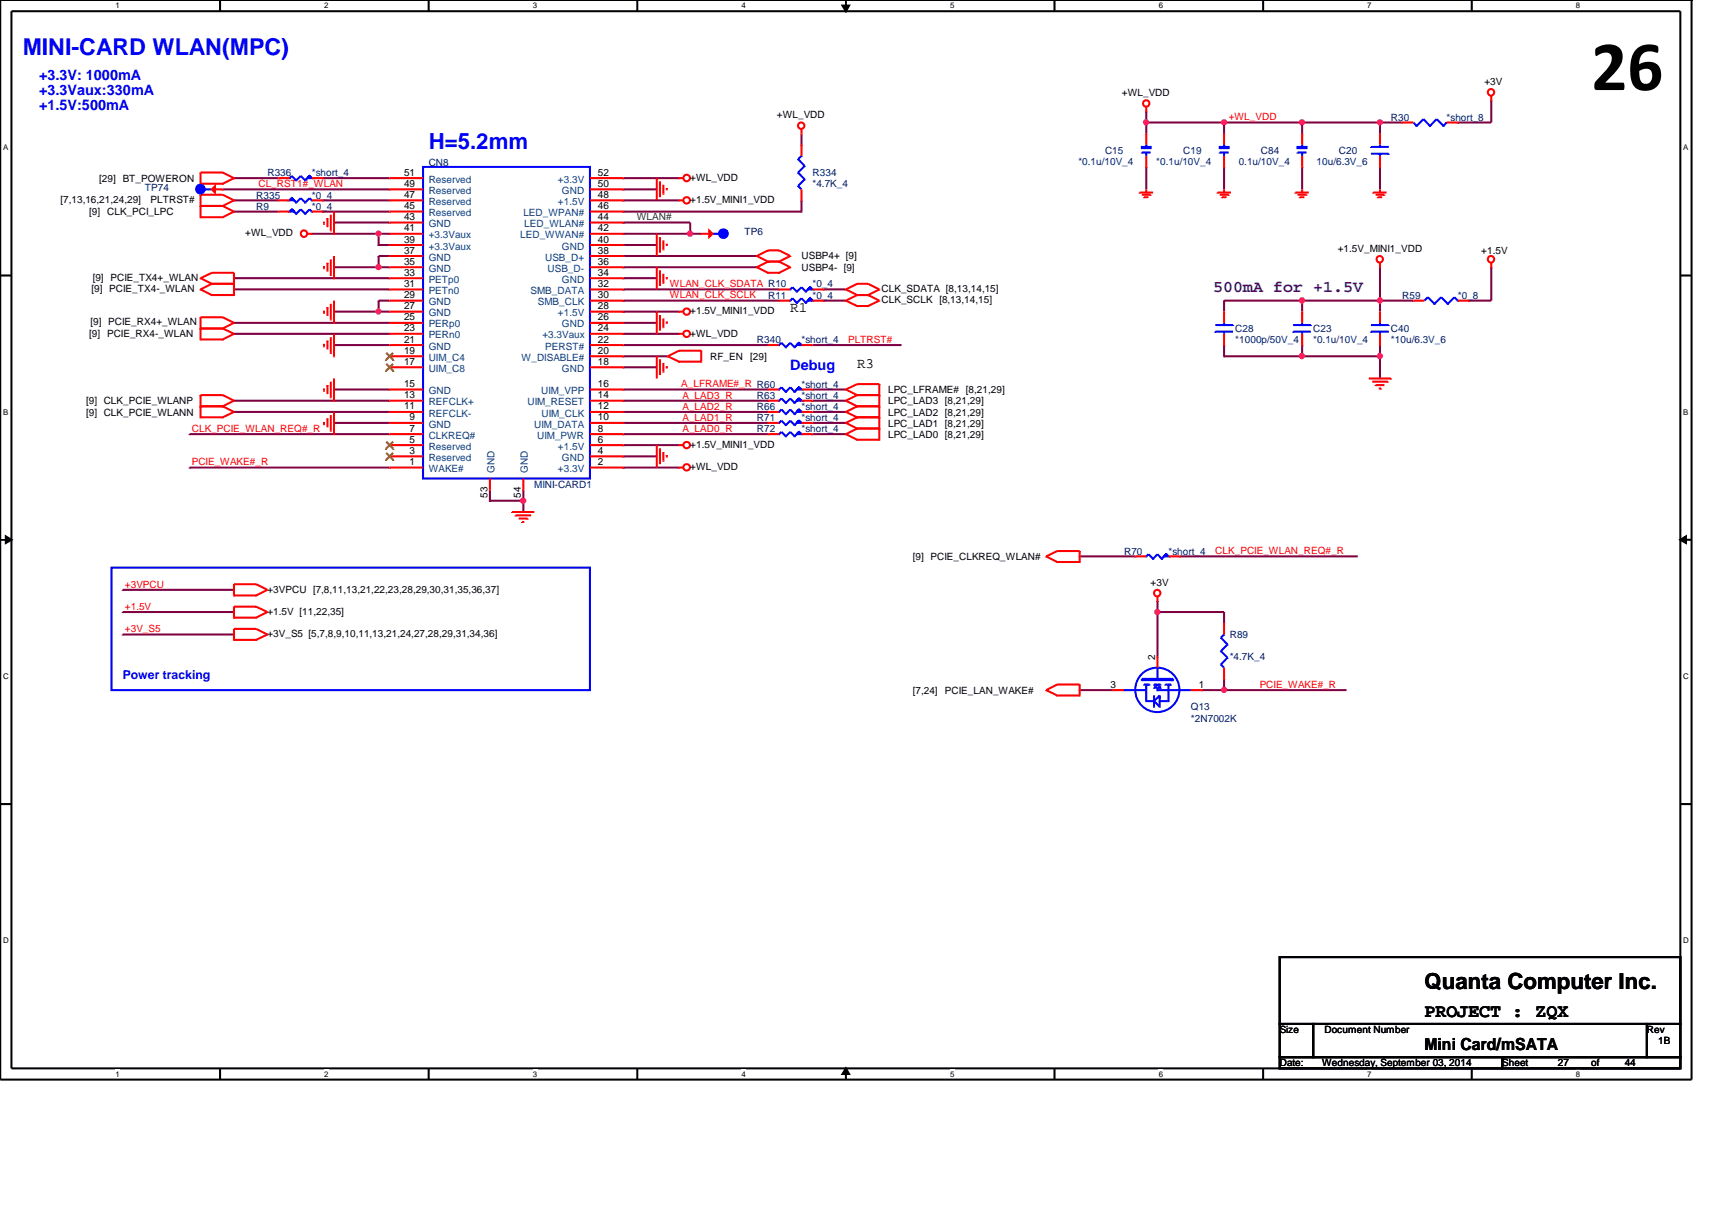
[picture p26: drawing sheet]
<svg xmlns="http://www.w3.org/2000/svg" width="297mm" height="210mm" viewBox="0 0 297 210" stroke-linecap="round" stroke-linejoin="round" font-family="sans-serif">
<defs><g id="words">
<text font-size="12.3" x="276.1" y="15.6">26</text>
<text font-size="4" fill="#00f" x="3.9" y="9.5">MINI-CARD WLAN(MPC)</text>
<text font-size="3.9" fill="#00f" x="74.4" y="25.8">H=5.2mm</text>
<text font-size="3.9" x="247.1" y="171.5">Quanta Computer Inc.</text>
<text font-size="3.3" x="247.1" y="176.4">PROJECT : ZQX</text>
<text font-size="2.9" fill="#400080" x="210.5" y="50.7">500mA for +1.5V</text>
<text font-size="2.9" x="247.1" y="182.2">Mini Card/mSATA</text>
<g font-size="2.5" fill="#00f">
<text x="6.8" y="13.9">+3.3V: 1000mA</text>
<text x="6.8" y="16.5">+3.3Vaux:330mA</text>
<text x="6.8" y="19.1">+1.5V:500mA</text>
<text x="137.1" y="64.1">Debug</text>
</g>
<g font-size="2.5">
<text x="137.1" y="54.1">R1</text>
<text x="148.7" y="63.8">R3</text>
</g>
<text font-size="2.1" fill="#00f" x="21.3" y="117.8">Power tracking</text>
<g font-size="1.7">
<text x="194.6" y="16.7">+WL_VDD</text>
<text x="257.6" y="14.7">+3V</text>
<text x="134.8" y="20.5">+WL_VDD</text>
<text x="10.5" y="35.2">[7,13,16,21,24,29]</text>
<text x="17.2" y="31.5">[29] BT_POWERON</text>
<text x="26.1" y="35.2">PLTRST#</text>
<text x="70.1" y="30.5">51</text>
<text x="70.1" y="32.4">49</text>
<text x="70.1" y="34.3">47</text>
<text x="103.7" y="30.5">52</text>
<text x="103.7" y="32.4">50</text>
<text x="103.7" y="34.3">48</text>
<text x="119.8" y="35.2">+1.5V_MINI1_VDD</text>
<text x="119.8" y="31.4">+WL_VDD</text>
<text x="15.5" y="37.3">[9] CLK_PCI_LPC</text>
<text x="42.5" y="41">+WL_VDD</text>
<text x="70.1" y="36.3">45</text>
<text x="70.1" y="38.2">43</text>
<text x="70.1" y="40.1">41</text>
<text x="103.7" y="36.3">46</text>
<text x="103.7" y="38.2">44</text>
<text x="103.7" y="40.1">42</text>
<text x="70.1" y="42.1">39</text>
<text x="70.1" y="44">37</text>
<text x="70.1" y="45.9">35</text>
<text x="70.1" y="47.8">33</text>
<text x="103.7" y="42.1">40</text>
<text x="103.7" y="44">38</text>
<text x="103.7" y="45.9">36</text>
<text x="103.7" y="47.8">34</text>
<text x="139.1" y="44.9">USBP4+ [9]</text>
<text x="139.1" y="47">USBP4- [9]</text>
<text x="232.1" y="43.7">+1.5V_MINI1_VDD</text>
<text x="257" y="44.1">+1.5V</text>
<text x="15.9" y="50.7">[9] PCIE_TX4-_WLAN</text>
<text x="16.1" y="48.7">[9] PCIE_TX4+_WLAN</text>
<text x="70.1" y="49.8">31</text>
<text x="70.1" y="51.7">29</text>
<text x="70.1" y="53.6">27</text>
<text x="103.7" y="49.8">32</text>
<text x="103.7" y="51.7">30</text>
<text x="103.7" y="53.6">28</text>
<text x="152.9" y="50.7">CLK_SDATA [8,13,14,15]</text>
<text x="152.9" y="52.6">CLK_SCLK [8,13,14,15]</text>
<text x="15.5" y="58.4">[9] PCIE_RX4-_WLAN</text>
<text x="15.7" y="56.4">[9] PCIE_RX4+_WLAN</text>
<text x="70.1" y="55.6">25</text>
<text x="70.1" y="57.5">23</text>
<text x="70.1" y="59.4">21</text>
<text x="103.7" y="55.6">26</text>
<text x="103.7" y="57.5">24</text>
<text x="103.7" y="59.4">22</text>
<text x="119.8" y="58.4">+WL_VDD</text>
<text x="119.8" y="54.5">+1.5V_MINI1_VDD</text>
<text x="70.1" y="61.4">19</text>
<text x="70.1" y="63.3">17</text>
<text x="103.7" y="61.4">20</text>
<text x="103.7" y="63.3">18</text>
<text x="123.2" y="62.4">RF_EN</text>
<text x="130.2" y="62.4">[29]</text>
<text x="14.9" y="70.1">[9] CLK_PCIE_WLANP</text>
<text x="70.1" y="67.1">15</text>
<text x="70.1" y="69.1">13</text>
<text x="70.1" y="71">11</text>
<text x="103.7" y="67.1">16</text>
<text x="103.7" y="69.1">14</text>
<text x="103.7" y="71">12</text>
<text x="154.1" y="68.2">LPC_LFRAME# [8,21,29]</text>
<text x="154.1" y="70.1">LPC_LAD3 [8,21,29]</text>
<text x="14.9" y="72.1">[9] CLK_PCIE_WLANN</text>
<text x="71.1" y="72.9">9</text>
<text x="71.1" y="74.9">7</text>
<text x="71.1" y="76.8">5</text>
<text x="103.7" y="76.8">6</text>
<text x="103.7" y="72.9">10</text>
<text x="103.7" y="74.9">8</text>
<text x="119.8" y="77.7">+1.5V_MINI1_VDD</text>
<text x="154.1" y="72.1">LPC_LAD2 [8,21,29]</text>
<text x="154.1" y="74">LPC_LAD1 [8,21,29]</text>
<text x="154.1" y="75.9">LPC_LAD0 [8,21,29]</text>
<text x="71.1" y="78.7">3</text>
<text x="71.1" y="80.7">1</text>
<text x="103.7" y="78.7">4</text>
<text x="103.7" y="80.7">2</text>
<text x="119.8" y="81.5">+WL_VDD</text>
<text x="84.6" y="86.3" transform="rotate(-90 84.6 86.3)">53</text>
<text x="90.4" y="86.3" transform="rotate(-90 90.4 86.3)">54</text>
<text x="158.4" y="97.2">[9] PCIE_CLKREQ_WLAN#</text>
<text x="199.6" y="101.6">+3V</text>
<text x="46.4" y="106.6">+1.5V [11,22,35]</text>
<text x="46.4" y="102.8">+3VPCU [7,8,11,13,21,22,23,28,29,30,31,35,36,37]</text>
<text x="46.4" y="110.5">+3V_S5 [5,7,8,9,10,11,13,21,24,27,28,29,31,34,36]</text>
<text x="192.7" y="119.3">3</text>
<text x="200.4" y="114.5" transform="rotate(-90 200.4 114.5)">2</text>
<text x="208" y="119.3">1</text>
<text x="158.4" y="120.4">[7,24]</text>
<text x="164" y="120.4">PCIE_LAN_WAKE#</text>
<text x="222" y="179.2">Size</text>
<text x="229.8" y="179.2">Document Number</text>
<text x="285.7" y="179.2">Rev</text>
<text x="222" y="185">Date:</text>
<text x="229.4" y="185">Wednesday, September 03, 2014</text>
<text x="260.6" y="185">Sheet</text>
<text x="270.3" y="185">27</text>
<text x="276.1" y="185">of</text>
<text x="281.9" y="185">44</text>
<text x="287.7" y="181.1">1B</text>
</g>
<g font-size="1.7" fill="#f00">
<text x="213.2" y="20.9">+WL_VDD</text>
<text x="44.8" y="32.5">CL_RST1#_WLAN</text>
<text x="116.2" y="49.8">WLAN_CLK_SDATA R10</text>
<text x="116.2" y="51.8">WLAN_CLK_SCLK</text>
<text x="147.1" y="59.5">PLTRST#</text>
<text x="118.2" y="67.2">A_LFRAME#_R R60</text>
<text x="118.4" y="69.1">A_LAD3_R</text>
<text x="118.4" y="71.1">A_LAD2_R</text>
<text x="33.3" y="74.9">CLK_PCIE_WLAN_REQ#_R</text>
<text x="118.4" y="74.9">A_LAD0_R</text>
<text x="118.4" y="73">A_LAD1_R</text>
<text x="33.3" y="80.7">PCIE_WAKE#_R</text>
<text x="21.7" y="101.9">+3VPCU</text>
<text x="210.9" y="96.1">CLK_PCIE_WLAN_REQ#_R</text>
<text x="21.7" y="105.8">+1.5V</text>
<text x="21.7" y="109.7">+3V_S5</text>
<text x="218.6" y="119.3">PCIE_WAKE#_R</text>
</g>
<g font-size="1.7" fill="#000080">
<text x="241.3" y="20.9">R30</text>
<text x="251" y="20.9">*short_8</text>
<text x="74.4" y="28.8">CN8</text>
<text x="187.1" y="28.7">*0.1u/10V_4</text>
<text x="191.7" y="26.7">C15</text>
<text x="200.6" y="28.7">*0.1u/10V_4</text>
<text x="205.3" y="26.7">C19</text>
<text x="214.9" y="28.7">0.1u/10V_4</text>
<text x="218.8" y="26.7">C84</text>
<text x="228.4" y="28.7">10u/6.3V_6</text>
<text x="232.3" y="26.7">C20</text>
<text x="25.1" y="33.1">TP74</text>
<text x="44.4" y="34.5">R335</text>
<text x="46.4" y="30.6">R336</text>
<text x="54.1" y="30.6">*short_4</text>
<text x="54.1" y="34.5">*0_4</text>
<text x="141" y="30.6">R334</text>
<text x="141" y="32.5">*4.7K_4</text>
<text x="44.4" y="36.4">R9</text>
<text x="54.1" y="36.4">*0_4</text>
<text x="129.2" y="40.8">TP6</text>
<text x="133.3" y="51.8">R11</text>
<text x="141" y="49.9">*0_4</text>
<text x="141" y="51.8">*0_4</text>
<text x="243.3" y="51.8">R59</text>
<text x="252.9" y="51.8">*0_8</text>
<text x="131.3" y="59.5">R340</text>
<text x="139.1" y="59.5">*short_4</text>
<text x="214.3" y="57.6">C28</text>
<text x="214.3" y="59.5">*1000p/50V_4</text>
<text x="227.8" y="57.6">C23</text>
<text x="227.8" y="59.5">*0.1u/10V_4</text>
<text x="241.3" y="57.6">C40</text>
<text x="241.3" y="59.5">*10u/6.3V_6</text>
<text x="131.3" y="69.2">R63</text>
<text x="131.3" y="71.1">R66</text>
<text x="139.1" y="67.3">*short_4</text>
<text x="139.1" y="69.2">*short_4</text>
<text x="139.1" y="71.1">*short_4</text>
<text x="131.3" y="73.1">R71</text>
<text x="131.3" y="75">R72</text>
<text x="139.1" y="73.1">*short_4</text>
<text x="139.1" y="75">*short_4</text>
<text x="92.7" y="84.6">MINI-CARD1</text>
<text x="195" y="96.2">R70</text>
<text x="202.7" y="96.2">*short_4</text>
<text x="213.4" y="110.7">R89</text>
<text x="213.4" y="114.6">*4.7K_4</text>
<text x="206.6" y="123.2">Q13</text>
<text x="206.6" y="125.2">*2N7002K</text>
</g>
<g font-size="1.7" fill="#004080">
<text x="74.4" y="31.7">Reserved</text>
<text x="74.4" y="33.7">Reserved</text>
<text x="74.4" y="35.6">Reserved</text>
<text x="96.8" y="31.7">+3.3V</text>
<text x="96.8" y="35.6">+1.5V</text>
<text x="97.5" y="33.7">GND</text>
<text x="74.4" y="37.5">Reserved</text>
<text x="74.4" y="39.4">GND</text>
<text x="74.4" y="41.4">+3.3Vaux</text>
<text x="90.3" y="41.4">LED_WWAN#</text>
<text x="90.8" y="37.5">LED_WPAN#</text>
<text x="91" y="39.4">LED_WLAN#</text>
<text x="74.4" y="43.3">+3.3Vaux</text>
<text x="74.4" y="45.2">GND</text>
<text x="74.4" y="47.2">GND</text>
<text x="94.6" y="45.2">USB_D+</text>
<text x="95" y="47.2">USB_D-</text>
<text x="97.5" y="43.3">GND</text>
<text x="74.4" y="49.1">PETp0</text>
<text x="74.4" y="51">PETn0</text>
<text x="74.4" y="53">GND</text>
<text x="92.1" y="51">SMB_DATA</text>
<text x="93.3" y="53">SMB_CLK</text>
<text x="97.5" y="49.1">GND</text>
<text x="74.4" y="54.9">GND</text>
<text x="74.4" y="56.8">PERp0</text>
<text x="74.4" y="58.7">PERn0</text>
<text x="94.1" y="58.7">+3.3Vaux</text>
<text x="96.8" y="54.9">+1.5V</text>
<text x="97.5" y="56.8">GND</text>
<text x="74.4" y="60.7">GND</text>
<text x="74.4" y="62.6">UIM_C4</text>
<text x="74.4" y="64.5">UIM_C8</text>
<text x="90.5" y="62.6">W_DISABLE#</text>
<text x="94.6" y="60.7">PERST#</text>
<text x="97.5" y="64.5">GND</text>
<text x="74.4" y="68.4">GND</text>
<text x="74.4" y="70.3">REFCLK+</text>
<text x="91.5" y="70.3">UIM_RESET</text>
<text x="93.9" y="68.4">UIM_VPP</text>
<text x="74.4" y="72.3">REFCLK-</text>
<text x="74.4" y="74.2">GND</text>
<text x="74.4" y="76.1">CLKREQ#</text>
<text x="92.7" y="74.2">UIM_DATA</text>
<text x="93.2" y="76.1">UIM_PWR</text>
<text x="93.9" y="72.3">UIM_CLK</text>
<text x="74.4" y="78">Reserved</text>
<text x="74.4" y="80">Reserved</text>
<text x="74.4" y="81.9">WAKE#</text>
<text x="85.8" y="82" transform="rotate(-90 85.8 82)">GND</text>
<text x="91.6" y="82" transform="rotate(-90 91.6 82)">GND</text>
<text x="96.8" y="78">+1.5V</text>
<text x="96.8" y="81.9">+3.3V</text>
<text x="97.5" y="80">GND</text>
</g>
<text font-size="1.7" fill="#008000" x="110.5" y="38.2">WLAN#</text>
<g font-size="1.4">
<text x="20.1" y="1.4">1</text>
<text x="56.3" y="1.4">2</text>
<text x="92.5" y="1.4">3</text>
<text x="128.6" y="1.4">4</text>
<text x="164.8" y="1.4">5</text>
<text x="201" y="1.4">6</text>
<text x="237.2" y="1.4">7</text>
<text x="273.4" y="1.4">8</text>
<text x=".5" y="26.1">A</text>
<text x="292.1" y="26.1">A</text>
<text x=".5" y="71.9">B</text>
<text x="292.1" y="71.9">B</text>
<text x=".5" y="117.8">C</text>
<text x="292.1" y="117.8">C</text>
<text x=".5" y="163.6">D</text>
<text x="292.1" y="163.6">D</text>
<text x="20.1" y="186.8">1</text>
<text x="56.3" y="186.8">2</text>
<text x="92.5" y="186.8">3</text>
<text x="128.6" y="186.8">4</text>
<text x="164.8" y="186.8">5</text>
<text x="201" y="186.8">6</text>
<text x="237.2" y="186.8">7</text>
<text x="273.4" y="186.8">8</text>
</g>
</g></defs>
<path d="M0 0h293.5" fill="none" stroke="#000" stroke-width="1.4"/>
<path d="M0 0v187.3h293.5v-187.3M2 1.9h289.5v183.4h-289.5z" fill="none" stroke="#000" stroke-width=".35"/>
<g fill="#fff">
<path d="M20.1 .2h.7v1.5h-.7z"/>
<path d="M20.1 185.5h.7v1.6h-.7z"/>
</g>
<path d="M38.2 0v1.9M38.2 185.3v2" fill="none" stroke="#000" stroke-width=".35"/>
<g fill="#fff">
<path d="M56.3 .2h.7v1.5h-.7z"/>
<path d="M56.3 185.5h.7v1.6h-.7z"/>
</g>
<path d="M74.4 0v1.9M74.4 185.3v2" fill="none" stroke="#000" stroke-width=".35"/>
<g fill="#fff">
<path d="M92.5 .2h.7v1.5h-.7z"/>
<path d="M92.5 185.5h.7v1.6h-.7z"/>
</g>
<path d="M110.6 0v1.9M110.6 185.3v2" fill="none" stroke="#000" stroke-width=".35"/>
<g fill="#fff">
<path d="M128.6 .2h.8v1.5h-.8z"/>
<path d="M128.6 185.5h.8v1.6h-.8z"/>
</g>
<path d="M146.2 1h1.1l-.5 .9zM146.8 0v1.9M146.8 185.3l.5 1h-1.1zM146.8 185.3v2" fill="none" stroke="#000" stroke-width=".35"/>
<path d="M146.2 1h1.1l-.5 .9zM146.8 185.3l.5 1h-1.1z" fill="#000"/>
<g fill="#fff">
<path d="M164.8 .2h.8v1.5h-.8z"/>
<path d="M164.8 185.5h.8v1.6h-.8z"/>
</g>
<path d="M183 0v1.9M183 185.3v2" fill="none" stroke="#000" stroke-width=".35"/>
<g fill="#fff">
<path d="M201 .2h.8v1.5h-.8z"/>
<path d="M201 185.5h.8v1.6h-.8z"/>
</g>
<path d="M219.2 0v1.9M219.2 185.3v2" fill="none" stroke="#000" stroke-width=".35"/>
<g fill="#fff">
<path d="M237.2 .2h.8v1.5h-.8z"/>
<path d="M237.2 185.5h.8v1.6h-.8z"/>
</g>
<path d="M255.4 0v1.9M255.4 185.3v2" fill="none" stroke="#000" stroke-width=".35"/>
<g fill="#fff">
<path d="M273.4 .2h.8v1.5h-.8z"/>
<path d="M273.4 185.5h.8v1.6h-.8z"/>
<path d="M.5 24.8h.9v1.6h-.9z"/>
<path d="M292.1 24.8h.8v1.6h-.8z"/>
<path d="M.5 70.7h.9v1.5h-.9z"/>
<path d="M292.1 70.7h.8v1.5h-.8z"/>
</g>
<path d="M0 47.8h2M291.5 47.8h2" fill="none" stroke="#000" stroke-width=".35"/>
<g fill="#fff">
<path d="M.5 116.5h1v1.6h-1z"/>
<path d="M292.1 116.5h.9v1.6h-.9z"/>
</g>
<path d="M0 93.6h2M1 93l1 .6-1 .6zM291.5 93.6l1-.6v1.2zM291.5 93.6h2" fill="none" stroke="#000" stroke-width=".35"/>
<path d="M1 93l1 .6-1 .6zM291.5 93.6l1-.6v1.2z" fill="#000"/>
<g fill="#fff">
<path d="M.5 162.4h1v1.5h-1z"/>
<path d="M292.1 162.4h.9v1.5h-.9z"/>
</g>
<path d="M0 139.5h2M291.5 139.5h2" fill="none" stroke="#000" stroke-width=".35"/>
<path d="M19.3 98.5h83.1v21.2h-83.1z" fill="none" stroke="#00f" stroke-width=".35"/>
<path d="M198.9 21.3v1.9M198.9 29v3.9" fill="none" stroke="#800040" stroke-width=".35"/>
<circle cx="198.8" cy="21.2" r=".37" fill="#f0f"/>
<circle cx="198.8" cy="21.2" r=".37" fill="none" stroke="#f0f" stroke-width=".35"/>
<path d="M212.4 21.3h13.5M225.9 29v3.9" fill="none" stroke="#800040" stroke-width=".35"/>
<circle cx="225.9" cy="21.2" r=".37" fill="#f0f"/>
<circle cx="225.9" cy="21.2" r=".37" fill="none" stroke="#f0f" stroke-width=".35"/>
<circle cx="212.4" cy="21.2" r=".37" fill="#f0f"/>
<circle cx="212.4" cy="21.2" r=".37" fill="none" stroke="#f0f" stroke-width=".35"/>
<path d="M198.9 21.3h13.5v1.9M212.4 29v3.9M225.9 21.3h13.5v1.9M239.4 29v3.9" fill="none" stroke="#800040" stroke-width=".35"/>
<circle cx="239.4" cy="21.2" r=".37" fill="#f0f"/>
<circle cx="239.4" cy="21.2" r=".37" fill="none" stroke="#f0f" stroke-width=".35"/>
<path d="M225.9 21.3v1.9M239.4 21.3h3.9M212.4 61.8h13.5" fill="none" stroke="#800040" stroke-width=".35"/>
<circle cx="225.9" cy="61.8" r=".38" fill="#f0f"/>
<circle cx="225.9" cy="61.8" r=".38" fill="none" stroke="#f0f" stroke-width=".35"/>
<path d="M239.4 52.2v1.9M239.4 59.9v5.8M225.9 61.8h13.5" fill="none" stroke="#800040" stroke-width=".35"/>
<circle cx="239.4" cy="61.8" r=".38" fill="#f0f"/>
<circle cx="239.4" cy="61.8" r=".38" fill="none" stroke="#f0f" stroke-width=".35"/>
<path d="M212.4 54.1v-1.9h13.5v1.9M212.4 59.9v1.9M225.9 59.9v1.9M258.7 46.4v5.8" fill="none" stroke="#800040" stroke-width=".35"/>
<circle cx="225.9" cy="52.1" r=".38" fill="#f0f"/>
<circle cx="225.9" cy="52.1" r=".38" fill="none" stroke="#f0f" stroke-width=".35"/>
<path d="M198.9 19.3v2M225.9 52.2h19.3M239.4 46.4v5.8M254.9 52.2h3.8" fill="none" stroke="#800040" stroke-width=".35"/>
<circle cx="239.4" cy="52.1" r=".38" fill="#f0f"/>
<circle cx="239.4" cy="52.1" r=".38" fill="none" stroke="#f0f" stroke-width=".35"/>
<g fill="none" stroke="#800040" stroke-width=".35">
<path d="M258.7 17.4v3.9h-5.8M40.6 30.9h7.7M108.2 36.7h30.9M108.2 38.6h11.6M108.2 44.4h23.1M108.2 46.4h23.1M108.2 40.6h11.6M32.9 75.3h34.7M141 67.6h5.8M141 73.4h5.8M141 71.5h5.8M141 69.5h5.8"/>
<path d="M141 75.3h5.8M32.9 81.1h34.7M187.3 96.5h9.7M204.7 96.5h30.9"/>
</g>
<circle cx="119.7" cy="40.5" r=".37" fill="#f0f"/>
<circle cx="119.7" cy="40.5" r=".37" fill="none" stroke="#f0f" stroke-width=".35"/>
<g fill="none" stroke="#800040" stroke-width=".35">
<path d="M58 38.6h9.6M108.2 32.9h5.8M108.2 34.8h9.6M108.2 30.9h9.6M40.6 50.2h27M40.6 56h27M40.6 57.9h27M40.6 48.3h27M54.1 40.6h11.6v1.9M58 59.9h9.6M65.7 52.2v1.9h-7.7M67.6 44.4h-1.9v2h-7.7"/>
<path d="M108.2 50.2h27M108.2 52.2h27M108.2 56h5.8M108.2 57.9h9.6M108.2 48.3h5.8M108.2 42.5h5.8M108.2 54.1h9.6M58 67.6h9.6M58 73.4h9.6M108.2 79.2h5.8M108.2 77.2h9.6M108.2 63.7h5.8"/>
<path d="M108.2 81.1h9.6"/>
</g>
<circle cx="65.7" cy="54" r=".37" fill="#f0f"/>
<circle cx="65.7" cy="54" r=".37" fill="none" stroke="#f0f" stroke-width=".35"/>
<path d="M65.7 54.1h1.9M65.7 46.4h1.9M40.6 69.5h27M40.6 71.5h27M108.2 61.8h7.7" fill="none" stroke="#800040" stroke-width=".35"/>
<circle cx="65.7" cy="46.3" r=".37" fill="#f0f"/>
<circle cx="65.7" cy="46.3" r=".37" fill="none" stroke="#f0f" stroke-width=".35"/>
<path d="M65.7 52.2h1.9M65.7 40.6h1.9" fill="none" stroke="#800040" stroke-width=".35"/>
<circle cx="65.7" cy="40.5" r=".37" fill="#f0f"/>
<circle cx="65.7" cy="40.5" r=".37" fill="none" stroke="#f0f" stroke-width=".35"/>
<path d="M38.6 32.9h29M56 30.9h11.6M119.8 38.6v2h1.9M65.7 42.5h1.9M108.2 59.9h25.1M108.2 71.5h25.1M108.2 69.5h25.1M108.2 67.6h25.1M108.2 75.3h25.1M108.2 73.4h25.1M85 85v1.9h5.8M90.8 85v3.8" fill="none" stroke="#800040" stroke-width=".35"/>
<circle cx="90.8" cy="86.9" r=".38" fill="#f0f"/>
<circle cx="90.8" cy="86.9" r=".38" fill="none" stroke="#f0f" stroke-width=".35"/>
<path d="M40.6 34.8h7.7M40.6 36.7h7.7M56 34.8h11.6M56 36.7h11.6M141 59.9h15.4M21.3 110.1h19.3M21.3 106.2h19.3M21.3 102.3h19.3M187.3 119.7h5.8M212.4 106.2h-11.6v7.7M212.4 119.7h21.2" fill="none" stroke="#800040" stroke-width=".35"/>
<circle cx="200.8" cy="106.2" r=".38" fill="#f0f"/>
<circle cx="200.8" cy="106.2" r=".38" fill="none" stroke="#f0f" stroke-width=".35"/>
<path d="M212.4 117.8v1.9" fill="none" stroke="#800040" stroke-width=".35"/>
<circle cx="212.4" cy="119.7" r=".38" fill="#f0f"/>
<circle cx="212.4" cy="119.7" r=".38" fill="none" stroke="#f0f" stroke-width=".35"/>
<path d="M139.1 23.2v1.9M139.1 34.8v1.9M142.9 50.2h3.9M142.9 52.2h3.9M200.8 104.3v1.9M208.5 119.7h3.9M212.4 106.2v1.9" fill="none" stroke="#800040" stroke-width=".35"/>
<g fill="none" stroke="#f00" stroke-width=".35">
<path d="M198.9 18.5v.8M258.7 16.6v.8M34.8 29.9h3.8l2 1-2 1h-3.8zM34.8 33.8h3.8l2 1-2 .9 2 1-2 1h-3.8zM34.8 35.7h3.8M56.2 38.4v.4M56.8 37.8v1.6M57.4 37.3v2.7M58 36.7v3.9M114 30.9v3.9M114.5 31.5v2.7M115.1 32v1.6"/>
<path d="M115.7 32.6v.4M117.8 34.8h.8M117.8 30.9h.8M139.1 22.4v.8M197.7 33.4h2.4M198.1 33.8h1.5M198.5 34.2h.8M198.9 32.9v.5M211.2 33.4h2.4M211.6 33.8h1.6M212 34.2h.8M212.4 32.9v.5"/>
<path d="M224.7 33.4h2.4M225.1 33.8h1.6M225.5 34.2h.8M225.9 32.9v.5M238.2 33.4h2.4M238.7 33.8h1.5M239.1 34.2h.7M239.4 32.9v.5M34.8 55h3.8l2 1-2 1 2 .9-2 1h-3.8zM34.8 48.3l1.9-1h3.9v3.9h-3.9l-1.9-1 1.9-1zM34.8 57h3.8M36.7 49.2h3.9"/>
<path d="M53.3 40.6h.8M56.2 46.1v.4M56.2 53.9v.4M56.2 59.6v.5M56.8 45.6v1.5M56.8 53.3v1.5M56.8 59.1v1.5M57.4 45v2.7M57.4 52.7v2.7M57.4 58.5v2.7M58 44.4v3.9M58 52.2v3.8"/>
<path d="M58 57.9v3.9M114 40.6v3.8M114 46.4v3.8M114 54.1v3.8M114.5 41.1v2.8M114.5 46.9v2.7M114.5 54.7v2.7M115.1 41.7v1.6M115.1 47.5v1.6M115.1 55.2v1.6M115.7 42.3v.4M115.7 48.1v.4"/>
<path d="M115.7 55.8v.4M117.8 57.9h.8M117.8 54.1h.8M133.3 45.4l-2 1 2 .9h1.9l1.9-.9-1.9-1M133.3 45.4l-2-1 2-1h1.9l1.9 1-1.9 1M133.3 45.4h1.9M148.7 51.2l-1.9-1 1.9-1h1.9l2 1-2 1M148.7 51.2h1.9M148.7 51.2l-1.9 1 1.9 .9h1.9l2-.9-2-1M225.9 54.1v1.9M225.9 57.9v2M239.4 45.6v.8"/>
<path d="M258.7 45.6v.8M34.8 68.5h3.8l2 1-2 1 2 1-2 .9h-3.8zM34.8 70.5h3.8M56.2 67.4v.4M56.2 73.2v.4M56.8 66.8v1.6M56.8 72.6v1.5M57.4 66.2v2.7M57.4 72v2.7M58 65.7v3.8M58 71.5v3.8M114 61.8v3.9"/>
<path d="M114 77.2v3.9M114.5 62.4v2.7M114.5 77.8v2.7M115.1 62.9v1.6M115.1 78.4v1.5M115.7 63.5v.4M115.7 79v.4M115.9 61.8l1.9-1h3.9v1.9h-3.9zM117.8 77.2h.8M148.7 68.5l-1.9-.9 1.9-1h3.9v9.7h-3.9l-1.9-1 1.9-1M148.7 68.5h3.9M148.7 68.5l-1.9 1 1.9 1"/>
<path d="M148.7 70.5h3.9M148.7 70.5l-1.9 1 1.9 .9M148.7 72.4h3.9M148.7 72.4l-1.9 1 1.9 .9M148.7 74.3h3.9M237.5 65.7h3.8M238.1 66.2h2.7M238.7 66.8h1.5M239.2 67.4h.4M88.9 88.8h3.8M89.4 89.4h2.8M90 90h1.6"/>
<path d="M90.6 90.6h.4M117.8 81.1h.8M181.5 96.5l1.9-.9h3.9v1.9h-3.9zM40.6 101.3h3.8l2 1-2 1h-3.8zM40.6 105.2h3.8l2 1-2 .9h-3.8zM40.6 109.1h3.8l2 1-2 .9h-3.8zM181.5 119.7l1.9-1h3.9v1.9h-3.9zM200.8 103.5v.8"/>
<circle cx="198.9" cy="17.9" r=".56"/>
<circle cx="258.7" cy="16" r=".56"/>
<circle cx="119.1" cy="30.9" r=".57"/>
<circle cx="119.2" cy="34.8" r=".56"/>
<circle cx="139" cy="21.8" r=".56"/>
<circle cx="52.7" cy="40.5" r=".56"/>
<circle cx="119.2" cy="54.1" r=".56"/>
<circle cx="119.2" cy="57.9" r=".56"/>
<circle cx="239.4" cy="45" r=".56"/>
<circle cx="258.7" cy="45" r=".56"/>
<circle cx="119.2" cy="77.2" r=".56"/>
<circle cx="119.2" cy="81.1" r=".56"/>
<circle cx="200.8" cy="102.9" r=".56"/>
</g>
<path d="M222 166h69.5v11.6h-69.5zM222 177.6h5.8v5.8h-5.8zM227.8 177.6h57.9v5.8h-57.9zM285.7 177.6h5.8v5.8h-5.8zM222 183.4h38.6v1.9h-38.6zM260.6 183.4h30.9v1.9h-30.9z" fill="none" stroke="#000" stroke-width=".35"/>
<path d="M225.1 26.5h1.6M225.9 25.1v.4M225.9 26.5v.6M224.4 57.5h3.1M224.4 56.4h3.1M225.9 56v.4M225.9 57.5v.4" fill="none" stroke="#00f" stroke-width=".35"/>
<path d="M225.1 25.5h1.6v.2h-1.6z" fill-rule="evenodd" fill="#00f"/>
<path d="M73.4 29h29v54h-29zM225.1 25.5h1.6v.2h-1.6z" fill="none" stroke="#00f" stroke-width=".35"/>
<g fill="none" stroke="#f00" stroke-width=".35">
<path d="M67.6 30.9h5.8M67.6 32.9h5.8M67.6 34.8h5.8M67.6 36.7h5.8M67.6 38.6h5.8M102.4 30.9h5.8M102.4 32.9h5.8M102.4 34.8h5.8M102.4 36.7h5.8M102.4 38.6h5.8M225.9 23.2v1.9M225.9 27.1v1.9"/>
<path d="M67.6 40.6h5.8M67.6 42.5h5.8M67.6 44.4h5.8M67.6 46.4h5.8M67.6 48.3h5.8M67.6 50.2h5.8M67.6 52.2h5.8M67.6 54.1h5.8M67.6 56h5.8M67.6 57.9h5.8M67.6 59.9h5.8M102.4 40.6h5.8"/>
<path d="M102.4 42.5h5.8M102.4 44.4h5.8M102.4 46.4h5.8M102.4 48.3h5.8M102.4 50.2h5.8M102.4 52.2h5.8M102.4 54.1h5.8M102.4 56h5.8M102.4 57.9h5.8M102.4 59.9h5.8M67.6 61.8h5.8M67.6 63.7h5.8"/>
<path d="M67.6 67.6h5.8M67.6 69.5h5.8M67.6 71.5h5.8M67.6 73.4h5.8M67.6 75.3h5.8M67.6 77.2h5.8M67.6 79.2h5.8M102.4 61.8h5.8M102.4 63.7h5.8M102.4 67.6h5.8M102.4 69.5h5.8M102.4 71.5h5.8"/>
<path d="M102.4 73.4h5.8M102.4 75.3h5.8M102.4 77.2h5.8M102.4 79.2h5.8M67.6 81.1h5.8M85 83v2M90.8 83v2M102.4 81.1h5.8"/>
</g>
<path d="M67 61.2l1.2 1.2M67 63.1l1.2 1.2M67 76.6l1.2 1.3M67 78.6l1.2 1.2M68.2 61.2l-1.2 1.2M68.2 63.1l-1.2 1.2M68.2 76.6l-1.2 1.3M68.2 78.6l-1.2 1.2" fill="none" stroke="#804000" stroke-width=".35"/>
<circle cx="125.5" cy="40.5" r=".75" fill="#00f"/>
<g fill="none" stroke="#00f" stroke-width=".35">
<path d="M123.6 40.6h1.2"/>
<circle cx="125.5" cy="40.5" r=".75"/>
</g>
<path d="M123.1 40l.5 .6-.5 .5z" fill="#f00"/>
<path d="M121.7 40.6h1.9M123.1 40l.5 .6-.5 .5z" fill="none" stroke="#f00" stroke-width=".35"/>
<path d="M50.2 30.9l.4-.4 .8 .8 .8-.8 .8 .8 .7-.8 .4 .4" fill="none" stroke="#00f" stroke-width=".35"/>
<path d="M53.3 30.9l.4-.4 .4 .4h-.8l.4-.4z" fill-rule="evenodd" fill="#00f"/>
<path d="M53.3 30.9l.4-.4 .4 .4h-.8l.4-.4zM139.1 27.1l-.6 .5 1.1 1.2-1.1 1.1 1.1 1.2-1.1 1.2 .6 .6M135.2 59.9l.4-.4 .8 .7 .7-.7 .8 .7 .7-.7 .5 .4" fill="none" stroke="#00f" stroke-width=".35"/>
<path d="M48.3 30.9h1.9M54.1 30.9h1.9M139.1 25.1v2M139.1 32.9v1.9" fill="none" stroke="#f00" stroke-width=".35"/>
<path d="M138.3 59.9l.3-.4 .5 .4h-.8l.3-.4z" fill-rule="evenodd" fill="#00f"/>
<path d="M137.1 50.2l.4-.4 .8 .8 .8-.8 .7 .8 .8-.8 .4 .4M138.3 59.9l.3-.4 .5 .4h-.8l.3-.4z" fill="none" stroke="#00f" stroke-width=".35"/>
<path d="M133.3 59.9h1.9M139.1 59.9h1.9" fill="none" stroke="#f00" stroke-width=".35"/>
<path d="M140.2 50.2l.4-.4 .4 .4h-.8l.4-.4z" fill-rule="evenodd" fill="#00f"/>
<path d="M140.2 50.2l.4-.4 .4 .4h-.8l.4-.4zM135.2 67.6l.4-.4 .8 .8 .7-.8 .8 .8 .7-.8 .5 .4" fill="none" stroke="#00f" stroke-width=".35"/>
<path d="M135.2 50.2h1.9M141 50.2h1.9" fill="none" stroke="#f00" stroke-width=".35"/>
<path d="M138.6 67.2l.5 .4h-.8z" fill-rule="evenodd" fill="#00f"/>
<path d="M138.6 67.2l.5 .4h-.8z" fill="none" stroke="#00f" stroke-width=".35"/>
<path d="M133.3 67.6h1.9M139.1 67.6h1.9" fill="none" stroke="#f00" stroke-width=".35"/>
<circle cx="34.8" cy="32.8" r=".75" fill="#00f"/>
<g fill="none" stroke="#00f" stroke-width=".35">
<path d="M35.6 32.9h1.1"/>
<circle cx="34.8" cy="32.8" r=".75"/>
</g>
<path d="M37.3 32.3v1.1l-.6-.5z" fill="#f00"/>
<path d="M36.7 32.9h1.9M37.3 32.3v1.1l-.6-.5z" fill="none" stroke="#f00" stroke-width=".35"/>
<path d="M137.1 52.2l.4-.5 .8 .8 .8-.8 .7 .8 .8-.8 .4 .5" fill="none" stroke="#00f" stroke-width=".35"/>
<path d="M140.6 51.7l.4 .5h-.8z" fill-rule="evenodd" fill="#00f"/>
<path d="M140.6 51.7l.4 .5h-.8zM198.9 96.5l.4-.4 .8 .8 .7-.8 .8 .8 .7-.8 .4 .4" fill="none" stroke="#00f" stroke-width=".35"/>
<path d="M135.2 52.2h1.9M141 52.2h1.9" fill="none" stroke="#f00" stroke-width=".35"/>
<path d="M202 96.5l.3-.4 .4 .4h-.7l.3-.4z" fill-rule="evenodd" fill="#00f"/>
<path d="M237.9 57.5h3.1M237.9 56.4h3.1M239.4 56v.4M239.4 57.5v.4M135.2 69.5l.4-.4 .8 .8 .7-.8 .8 .8 .7-.8 .5 .4M202 96.5l.3-.4 .4 .4h-.7l.3-.4z" fill="none" stroke="#00f" stroke-width=".35"/>
<path d="M239.4 54.1v1.9M239.4 57.9v2M197 96.5h1.9M202.7 96.5h2" fill="none" stroke="#f00" stroke-width=".35"/>
<path d="M138.3 69.5l.3-.4 .5 .4h-.8l.3-.4z" fill-rule="evenodd" fill="#00f"/>
<path d="M211.6 26.5h1.6M212.4 25.1v.4M212.4 26.5v.6M210.9 57.5h3M210.9 56.4h3M212.4 56v.4M212.4 57.5v.4M247.1 52.2l.6-.6 1.2 1.1 1.2-1.1 1.1 1.1 1.1-1.1 .6 .6M138.3 69.5l.3-.4 .5 .4h-.8l.3-.4z" fill="none" stroke="#00f" stroke-width=".35"/>
<path d="M212.4 54.1v1.9M212.4 57.9v2M245.2 52.2h1.9M252.9 52.2h2M133.3 69.5h1.9M139.1 69.5h1.9" fill="none" stroke="#f00" stroke-width=".35"/>
<path d="M211.6 25.5h1.6v.2h-1.6z" fill-rule="evenodd" fill="#00f"/>
<path d="M211.6 25.5h1.6v.2h-1.6zM135.2 71.5l.4-.5 .8 .8 .7-.8 .8 .8 .7-.8 .5 .5" fill="none" stroke="#00f" stroke-width=".35"/>
<path d="M212.4 23.2v1.9M212.4 27.1v1.9" fill="none" stroke="#f00" stroke-width=".35"/>
<path d="M138.6 71l.5 .5h-.8z" fill-rule="evenodd" fill="#00f"/>
<g fill="none" stroke="#00f" stroke-width=".35">
<path d="M237.9 26.7h3.1M237.9 25.5h3.1M239.4 25.1v.4M239.4 26.7v.4M135.2 73.4l.4-.4 .8 .7 .7-.7 .8 .7 .7-.7 .5 .4M138.6 71l.5 .5h-.8zM195 119.7h3.9M198.1 117.8h5.4v.2h-5.4zM198.5 118.7h1M198.9 118.7v2.9h1.3M200.2 119.3l.6-.6 .6 .6zM200.2 118.7h1.2"/>
<path d="M200.8 119.3v.4h5.8M200.8 115.8v2M202.2 118.7h1M202.7 118.7v2.9h-1.5M200.2 120.6v2M201.2 120.6v2l-1-1z"/>
<circle cx="200.8" cy="119.7" r="3.8"/>
</g>
<path d="M239.4 23.2v1.9M239.4 27.1v1.9M133.3 71.5h1.9M139.1 71.5h1.9M193.1 119.7h1.9M200.8 113.9v1.9M206.6 119.7h1.9" fill="none" stroke="#f00" stroke-width=".35"/>
<path d="M138.6 73l.5 .4h-.8z" fill-rule="evenodd" fill="#00f"/>
<path d="M50.2 34.8l.4-.4 .8 .7 .8-.7 .8 .7 .7-.7 .4 .4M138.6 73l.5 .4h-.8zM212.4 110.1l-.6 .5 1.2 1.2-1.2 1.1 1.2 1.2-1.2 1.2 .6 .5" fill="none" stroke="#00f" stroke-width=".35"/>
<path d="M133.3 73.4h1.9M139.1 73.4h1.9M212.4 108.1v2M212.4 115.8v2" fill="none" stroke="#f00" stroke-width=".35"/>
<path d="M50.2 34.8l.4-.4 .4 .4-.4-.4 .4 .4z" fill-rule="evenodd" fill="#00f"/>
<path d="M50.2 34.8l.4-.4 .4 .4-.4-.4 .4 .4zM135.2 75.3l.4-.4 .8 .8 .7-.8 .8 .8 .7-.8 .5 .4" fill="none" stroke="#00f" stroke-width=".35"/>
<path d="M48.3 34.8h1.9M54.1 34.8h1.9" fill="none" stroke="#f00" stroke-width=".35"/>
<path d="M138.6 74.9l.5 .4h-.8z" fill-rule="evenodd" fill="#00f"/>
<path d="M50.2 36.7l.4-.4 .8 .8 .8-.8 .8 .8 .7-.8 .4 .4M138.6 74.9l.5 .4h-.8z" fill="none" stroke="#00f" stroke-width=".35"/>
<path d="M133.3 75.3h1.9M139.1 75.3h1.9" fill="none" stroke="#f00" stroke-width=".35"/>
<path d="M50.6 36.3l.4 .4h-.8l.4-.4 .4 .4z" fill-rule="evenodd" fill="#00f"/>
<path d="M50.6 36.3l.4 .4h-.8l.4-.4 .4 .4zM198.1 26.5h1.5M198.9 25.1v.4M198.9 26.5v.6" fill="none" stroke="#00f" stroke-width=".35"/>
<path d="M48.3 36.7h1.9M54.1 36.7h1.9" fill="none" stroke="#f00" stroke-width=".35"/>
<path d="M198.1 25.5h1.5v.2h-1.5z" fill-rule="evenodd" fill="#00f"/>
<path d="M198.1 25.5h1.5v.2h-1.5zM245.2 21.3l.6 .5 1.2-1.1 1.1 1.1 1.2-1.1 1.1 1.1 .6-.5" fill="none" stroke="#00f" stroke-width=".35"/>
<path d="M198.9 23.2v1.9M198.9 27.1v1.9M243.3 21.3h1.9M251 21.3h1.9" fill="none" stroke="#f00" stroke-width=".35"/>
<circle cx="198.8" cy="21.2" r=".37" fill="#f0f"/>
<circle cx="198.8" cy="21.2" r=".37" fill="none" stroke="#f0f" stroke-width=".35"/>
<circle cx="225.9" cy="21.2" r=".37" fill="#f0f"/>
<circle cx="225.9" cy="21.2" r=".37" fill="none" stroke="#f0f" stroke-width=".35"/>
<circle cx="212.4" cy="21.2" r=".37" fill="#f0f"/>
<circle cx="212.4" cy="21.2" r=".37" fill="none" stroke="#f0f" stroke-width=".35"/>
<circle cx="239.4" cy="21.2" r=".37" fill="#f0f"/>
<circle cx="239.4" cy="21.2" r=".37" fill="none" stroke="#f0f" stroke-width=".35"/>
<circle cx="225.9" cy="61.8" r=".38" fill="#f0f"/>
<circle cx="225.9" cy="61.8" r=".38" fill="none" stroke="#f0f" stroke-width=".35"/>
<circle cx="239.4" cy="61.8" r=".38" fill="#f0f"/>
<circle cx="239.4" cy="61.8" r=".38" fill="none" stroke="#f0f" stroke-width=".35"/>
<circle cx="225.9" cy="52.1" r=".38" fill="#f0f"/>
<circle cx="225.9" cy="52.1" r=".38" fill="none" stroke="#f0f" stroke-width=".35"/>
<circle cx="239.4" cy="52.1" r=".38" fill="#f0f"/>
<circle cx="239.4" cy="52.1" r=".38" fill="none" stroke="#f0f" stroke-width=".35"/>
<circle cx="119.7" cy="40.5" r=".37" fill="#f0f"/>
<circle cx="119.7" cy="40.5" r=".37" fill="none" stroke="#f0f" stroke-width=".35"/>
<circle cx="65.7" cy="54" r=".37" fill="#f0f"/>
<circle cx="65.7" cy="54" r=".37" fill="none" stroke="#f0f" stroke-width=".35"/>
<circle cx="65.7" cy="46.3" r=".37" fill="#f0f"/>
<circle cx="65.7" cy="46.3" r=".37" fill="none" stroke="#f0f" stroke-width=".35"/>
<circle cx="65.7" cy="40.5" r=".37" fill="#f0f"/>
<circle cx="65.7" cy="40.5" r=".37" fill="none" stroke="#f0f" stroke-width=".35"/>
<circle cx="90.8" cy="86.9" r=".38" fill="#f0f"/>
<circle cx="90.8" cy="86.9" r=".38" fill="none" stroke="#f0f" stroke-width=".35"/>
<circle cx="200.8" cy="106.2" r=".38" fill="#f0f"/>
<circle cx="200.8" cy="106.2" r=".38" fill="none" stroke="#f0f" stroke-width=".35"/>
<circle cx="212.4" cy="119.7" r=".38" fill="#f0f"/>
<circle cx="212.4" cy="119.7" r=".38" fill="none" stroke="#f0f" stroke-width=".35"/>
<use href="#words"/>
</svg>
